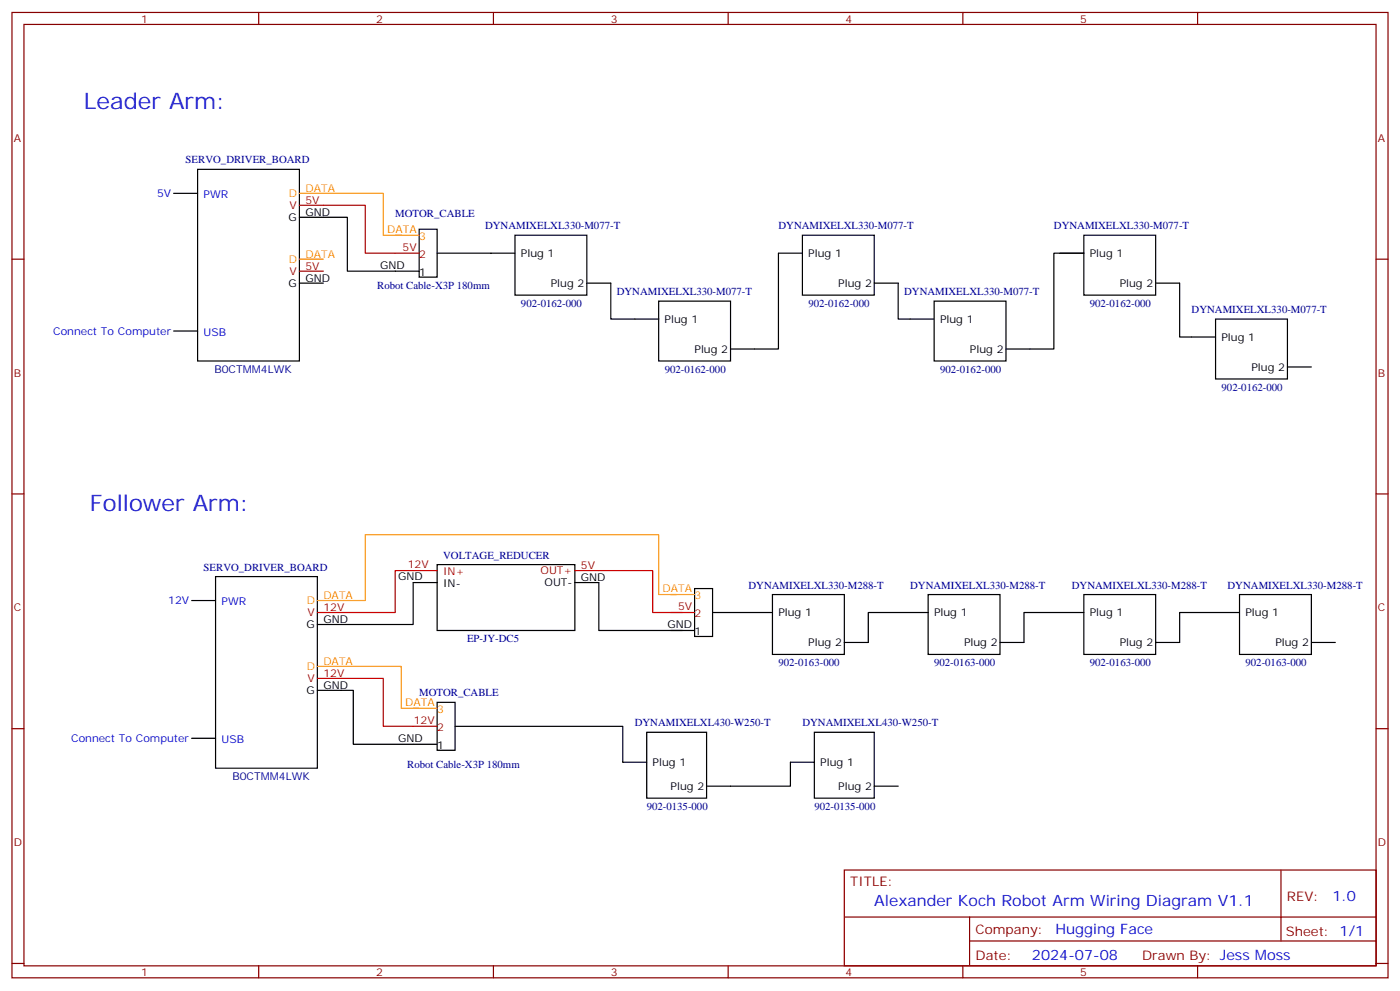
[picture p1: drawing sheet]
<svg xmlns="http://www.w3.org/2000/svg" width="412mm" height="292mm" viewBox="0 0 412 292" stroke-linecap="round" stroke-linejoin="round" font-family="sans-serif">
<defs><g id="words">
<g font-size="6.7" fill="#00f">
<text x="24.7" y="32.2">Leader Arm:</text>
<text x="26.5" y="150.4">Follower Arm:</text>
</g>
<text font-size="4.6" fill="#00f" x="257.5" y="266.8">Alexander Koch Robot Arm Wiring Diagram V1.1</text>
<g font-size="4.2" fill="#00f">
<text x="392.5" y="265.5">1.0</text>
<text x="310.9" y="275.1">Hugging Face</text>
<text x="304" y="282.9">2024-07-08</text>
</g>
<g font-size="3.9" fill="#800">
<text x="250.5" y="260.8">TITLE:</text>
<text x="379.1" y="265.5">REV:</text>
<text x="287.4" y="275">Company:</text>
<text x="378.7" y="275.7">Sheet: 1/1</text>
<text x="287.4" y="282.7">Date:</text>
<text x="336.4" y="282.8">Drawn By: Jess Moss</text>
</g>
<g font-size="3.2" fill="#800">
<text x="41.6" y="6.7">1</text>
<text x="110.8" y="6.7">2</text>
<text x="179.9" y="6.7">3</text>
<text x="249.1" y="6.7">4</text>
<text x="318.2" y="6.7">5</text>
<text x="4.1" y="41.8">A</text>
<text x="405.9" y="41.8">A</text>
<text x="4.1" y="110.9">B</text>
<text x="405.9" y="110.9">B</text>
<text x="4.1" y="180.1">C</text>
<text x="405.9" y="180.1">C</text>
<text x="4.1" y="249.2">D</text>
<text x="405.9" y="249.2">D</text>
<text x="41.6" y="287.5">1</text>
<text x="110.8" y="287.5">2</text>
<text x="179.9" y="287.5">3</text>
<text x="249.1" y="287.5">4</text>
<text x="318.2" y="287.5">5</text>
</g>
<g font-size="3.2" fill="#000080">
<text x="54.7" y="48.1">SERVO_DRIVER_BOARD</text>
<text x="116.4" y="64">MOTOR_CABLE</text>
<text x="142.9" y="67.5">DYNAMIXELXL330-M077-T</text>
<text x="229.3" y="67.5">DYNAMIXELXL330-M077-T</text>
<text x="310.4" y="67.5">DYNAMIXELXL330-M077-T</text>
<text x="111.1" y="85.2">Robot Cable-X3P 180mm</text>
<text x="181.7" y="86.9">DYNAMIXELXL330-M077-T</text>
<text x="266.3" y="86.9">DYNAMIXELXL330-M077-T</text>
<text x="153.5" y="90.5">902-0162-000</text>
<text x="238.1" y="90.5">902-0162-000</text>
<text x="321" y="90.5">902-0162-000</text>
<text x="351" y="92.2">DYNAMIXELXL330-M077-T</text>
<text x="63.1" y="109.9">B0CTMM4LWK</text>
<text x="195.8" y="109.9">902-0162-000</text>
<text x="276.9" y="109.9">902-0162-000</text>
<text x="359.8" y="115.1">902-0162-000</text>
<text x="130.5" y="164.5">VOLTAGE_REDUCER</text>
<text x="60" y="168.1">SERVO_DRIVER_BOARD</text>
<text x="220.5" y="173.4">DYNAMIXELXL330-M288-T</text>
<text x="268.1" y="173.4">DYNAMIXELXL330-M288-T</text>
<text x="315.7" y="173.4">DYNAMIXELXL330-M288-T</text>
<text x="361.6" y="173.4">DYNAMIXELXL330-M288-T</text>
<text x="137.6" y="189.2">EP-JY-DC5</text>
<text x="229.3" y="196.3">902-0163-000</text>
<text x="275.2" y="196.3">902-0163-000</text>
<text x="321" y="196.3">902-0163-000</text>
<text x="366.9" y="196.3">902-0163-000</text>
<text x="123.5" y="205.1">MOTOR_CABLE</text>
<text x="187" y="213.9">DYNAMIXELXL430-W250-T</text>
<text x="236.4" y="213.9">DYNAMIXELXL430-W250-T</text>
<text x="119.9" y="226.3">Robot Cable-X3P 180mm</text>
<text x="68.4" y="229.8">B0CTMM4LWK</text>
<text x="190.5" y="238.6">902-0135-000</text>
<text x="239.9" y="238.6">902-0135-000</text>
</g>
<g font-size="3.2" fill="#00f">
<text x="46.3" y="58">5V</text>
<text x="60" y="58.3">PWR</text>
<text x="15.7" y="98.6">Connect To Computer</text>
<text x="60" y="98.9">USB</text>
<text x="49.5" y="177.9">12V</text>
<text x="65.3" y="178.3">PWR</text>
<text x="21" y="218.5">Connect To Computer</text>
<text x="65.3" y="218.9">USB</text>
</g>
<g font-size="3.2" fill="#f90">
<text x="85" y="58">D</text>
<text x="90" y="56.6">DATA</text>
<text x="114" y="68.6">DATA</text>
<text x="123.5" y="70.7">3</text>
<text x="85" y="77.4">D</text>
<text x="90" y="76">DATA</text>
<text x="90.3" y="177.9">D</text>
<text x="95.2" y="176.5">DATA</text>
<text x="195.2" y="174.4">DATA</text>
<text x="204.6" y="176.5">3</text>
<text x="90.3" y="197.3">D</text>
<text x="95.2" y="195.9">DATA</text>
<text x="119.3" y="207.9">DATA</text>
<text x="128.8" y="210">3</text>
</g>
<g font-size="3.2">
<text x="85" y="65.1">G</text>
<text x="90" y="63.6">GND</text>
<text x="153.4" y="75.6">Plug 1</text>
<text x="238.1" y="75.6">Plug 1</text>
<text x="321" y="75.6">Plug 1</text>
<text x="90" y="83">GND</text>
<text x="112" y="79.2">GND</text>
<text x="123.5" y="81.3">1</text>
<text x="85" y="84.5">G</text>
<text x="162.3" y="84.5">Plug 2</text>
<text x="246.9" y="84.5">Plug 2</text>
<text x="329.8" y="84.5">Plug 2</text>
<text x="195.8" y="95">Plug 1</text>
<text x="276.9" y="95">Plug 1</text>
<text x="359.8" y="100.3">Plug 1</text>
<text x="204.6" y="103.9">Plug 2</text>
<text x="285.7" y="103.9">Plug 2</text>
<text x="368.6" y="109.1">Plug 2</text>
<text x="117.2" y="170.9">GND</text>
<text x="130.5" y="173">IN-</text>
<text x="160.4" y="172.6">OUT-</text>
<text x="171.1" y="171.2">GND</text>
<text x="90.3" y="185">G</text>
<text x="95.2" y="183.6">GND</text>
<text x="196.6" y="185">GND</text>
<text x="229.3" y="181.5">Plug 1</text>
<text x="275.1" y="181.5">Plug 1</text>
<text x="321" y="181.5">Plug 1</text>
<text x="366.9" y="181.5">Plug 1</text>
<text x="204.6" y="187.1">1</text>
<text x="238.1" y="190.3">Plug 2</text>
<text x="284" y="190.3">Plug 2</text>
<text x="329.8" y="190.3">Plug 2</text>
<text x="375.7" y="190.3">Plug 2</text>
<text x="95.2" y="203">GND</text>
<text x="90.3" y="204.4">G</text>
<text x="117.2" y="218.5">GND</text>
<text x="128.8" y="220.6">1</text>
<text x="192.2" y="225.6">Plug 1</text>
<text x="241.6" y="225.6">Plug 1</text>
<text x="197.5" y="232.6">Plug 2</text>
<text x="246.9" y="232.6">Plug 2</text>
</g>
<g font-size="3.2" fill="#c00">
<text x="85.3" y="61.5">V</text>
<text x="90" y="60.1">5V</text>
<text x="118.6" y="73.9">5V</text>
<text x="123.5" y="76">2</text>
<text x="85.3" y="80.9">V</text>
<text x="90" y="79.5">5V</text>
<text x="120.1" y="167.4">12V</text>
<text x="171.1" y="167.7">5V</text>
<text x="130.5" y="169.5">IN+</text>
<text x="159.3" y="169.1">OUT+</text>
<text x="199.7" y="179.7">5V</text>
<text x="90.6" y="181.5">V</text>
<text x="95.2" y="180.1">12V</text>
<text x="204.6" y="181.8">2</text>
<text x="90.6" y="200.9">V</text>
<text x="95.2" y="199.5">12V</text>
<text x="121.9" y="213.2">12V</text>
<text x="128.8" y="215.3">2</text>
</g>
</g></defs>
<g fill="none" stroke="#870000" stroke-width=".35">
<path d="M3.5 3.7h405.4v284.3h-405.4zM7.1 7.2h398.2v277.3h-398.2zM76.2 3.7v3.5M145.3 3.7v3.5M214.5 3.7v3.5M283.6 3.7v3.5M352.8 3.7v3.5M3.5 76.3h3.6M405.3 76.3h3.6M3.5 145.5h3.6M405.3 145.5h3.6M3.5 214.6h3.6"/>
<path d="M405.3 214.6h3.6M248.7 256.3h156.6v28.2h-156.6zM377.3 256.3v20.9M248.7 270.1h156.5M285.6 277.2h119.6M285.6 270.1v14.1M3.5 283.8h3.6M76.2 284.5v3.5M145.3 284.5v3.5M214.5 284.5v3.5M283.6 284.5v3.5M352.8 284.5v3.5"/>
<path d="M405.3 283.8h3.6"/>
</g>
<g fill="none" stroke="#000" stroke-width=".35">
<path d="M51.2 56.9h7M58.2 49.9h30v56.4h-30zM88.2 64h14.1v15.9h21.2M123.5 67.5h5.3v14.1h-5.3zM128.8 74.6h22.9M151.7 69.3h21.2v17.6h-21.2zM236.4 69.3h21.1v17.6h-21.1zM236.4 74.6h-7.1v28.2h-14.1M312.2 74.6h7.1h-8.9v28.2h-14.1M319.3 69.3h21.1v17.6h-21.1zM51.2 97.5h7M88.2 83.4h7"/>
<path d="M172.9 83.4h7v10.6h14.1M194 88.7h21.2v17.6h-21.2zM257.5 83.4h7.1v10.6h10.6M275.2 88.7h21.1v17.6h-21.1zM340.4 83.4h7.1v15.9h10.6M358.1 94h21.1v17.6h-21.1zM379.2 108.1h7.1M56.4 176.9h7.1M63.5 169.8h30v56.5h-30zM128.8 166.3h40.5v19.4h-40.5zM128.8 171.6h-7.1v12.3h-28.2M169.3 171.6h7.1v14.1h24.7"/>
<path d="M204.6 173.4h5.3v14.1h-5.3zM227.5 175.1h21.2v17.7h-21.2zM273.4 175.1h21.2v17.7h-21.2zM319.3 175.1h21.1v17.7h-21.1zM365.1 175.1h21.2v17.7h-21.2zM197.6 185.7h7M209.9 180.4h17.6M273.4 180.4h-17.6v8.8h-7.1M319.3 180.4h-17.7v8.8h-7M365.1 180.4h-17.6v8.8h-7.1M386.3 189.2h7M56.4 217.5h7.1"/>
<path d="M93.5 203.3h10.6v15.9h24.7M128.8 206.9h5.3v14.1h-5.3zM134.1 213.9h49.3v10.6h7.1M190.5 215.7h17.6v19.4h-17.6zM239.9 215.7h17.6v19.4h-17.6zM239.9 224.5h-7.1v7.1h-24.7M257.5 231.6h7.1"/>
</g>
<path d="M88.2 60.5h19.4v14.1h15.9M88.2 79.9h7M128.8 168.1h-12.4v12.3h-22.9M169.3 168.1h23v12.3h8.8M93.5 199.8h19.4v14.1h15.9M197.6 180.4h7" fill="none" stroke="#c00" stroke-width=".35"/>
<path d="M88.2 56.9h24.7v12.4h5.3M88.2 76.3h7M116.4 69.3h7.1M197.6 175.1h7M199.3 175.1h-5.3v-17.6h-86.4v19.4h-14.1M93.5 196.3h24.7v12.3h5.3M121.7 208.6h7.1" fill="none" stroke="#f90" stroke-width=".35"/>
<use href="#words"/>
</svg>
